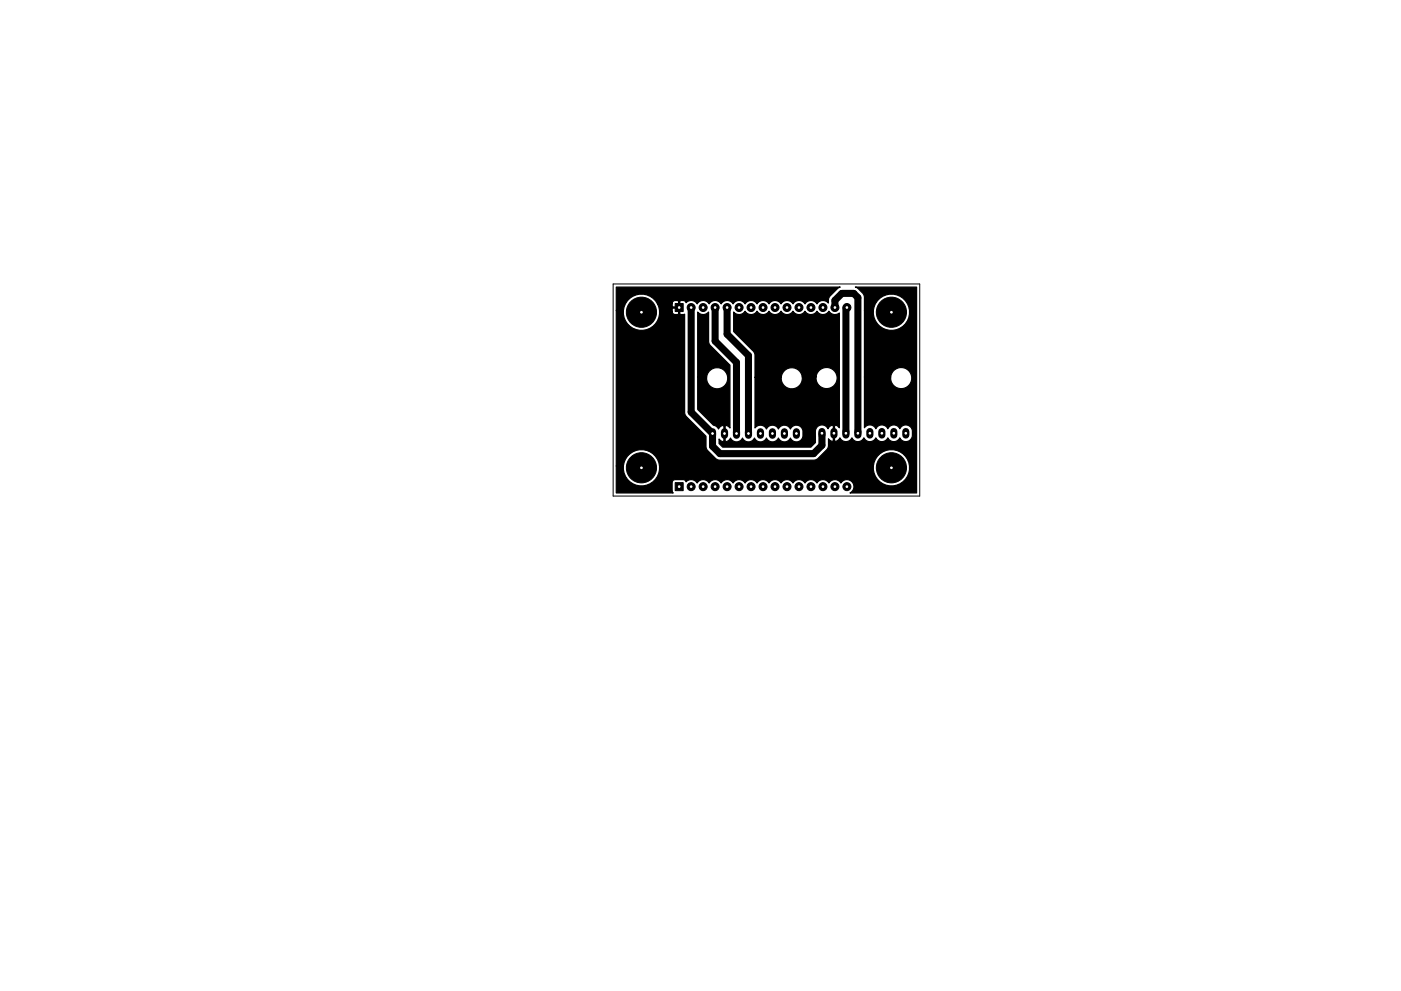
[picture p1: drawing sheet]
<svg xmlns="http://www.w3.org/2000/svg" width="297mm" height="210mm" viewBox="0 0 297 210" stroke-linecap="round" stroke-linejoin="round" font-family="sans-serif">
<path d="M130 60.2h65v45h-65z" fill="none" stroke="#000" stroke-width=".21"/>
<g fill="#000" stroke="#000" stroke-width=".21">
<path d="M143.2 64.4h1.7v1.7h-1.7zM143.2 102.4h1.7v1.7h-1.7z"/>
<circle cx="136" cy="66.2" r="3.2"/>
<circle cx="146.5" cy="65.2" r=".85"/>
<circle cx="149.1" cy="65.2" r=".85"/>
<circle cx="151.6" cy="65.2" r=".85"/>
<circle cx="154.2" cy="65.2" r=".85"/>
<circle cx="156.7" cy="65.2" r=".85"/>
<circle cx="159.2" cy="65.2" r=".85"/>
<circle cx="161.8" cy="65.2" r=".85"/>
<circle cx="164.3" cy="65.2" r=".85"/>
<circle cx="166.9" cy="65.2" r=".85"/>
<circle cx="169.4" cy="65.2" r=".85"/>
<circle cx="171.9" cy="65.2" r=".85"/>
<circle cx="174.5" cy="65.2" r=".85"/>
<circle cx="177" cy="65.2" r=".85"/>
<circle cx="179.6" cy="65.2" r=".85"/>
<circle cx="189" cy="66.2" r="3.2"/>
<circle cx="136" cy="99.2" r="3.2"/>
<circle cx="189" cy="99.2" r="3.2"/>
<circle cx="146.5" cy="103.2" r=".85"/>
<circle cx="149.1" cy="103.2" r=".85"/>
<circle cx="151.6" cy="103.2" r=".85"/>
<circle cx="154.2" cy="103.2" r=".85"/>
<circle cx="156.7" cy="103.2" r=".85"/>
<circle cx="159.2" cy="103.2" r=".85"/>
<circle cx="161.8" cy="103.2" r=".85"/>
<circle cx="164.3" cy="103.2" r=".85"/>
<circle cx="166.9" cy="103.2" r=".85"/>
<circle cx="169.4" cy="103.2" r=".85"/>
<circle cx="171.9" cy="103.2" r=".85"/>
<circle cx="174.5" cy="103.2" r=".85"/>
<circle cx="177" cy="103.2" r=".85"/>
<circle cx="179.6" cy="103.2" r=".85"/>
</g>
<g fill="none" stroke="#000" stroke-width="1.5">
<path d="M146.5 65.2v22.2l4.6 4.6M151.6 65.2v7.2l4.6 4.5v15.5M154.2 65.2v5.7l4.5 4.5v17M177 65.2v-1.5l1.5-1.5h2.5l.9 .9v29.2M179.3 65.5v26.8M153.6 91.6v.8M161.2 91.6v.8M163.8 91.6v.8M166.3 91.6v.8M168.9 91.6v.8M174.3 91.6v2.9l-1.8 1.7h-19.9l-1.5-1.5v-3.1M176.8 91.6v.7"/>
<path d="M184.4 91.6v.7M187 91.6v.7M189.5 91.6v.7M192 91.6v.7"/>
</g>
<path d="M182 91.8l-.1 .1" fill="none" stroke="#000" stroke-width="1"/>
<path d="M130.7 60.9h47.4l-.6 .4-1.6 1.7-.2 .5-.1 .8a1.49 1.49 0 0 0-2.4 .2 1.48 1.48 0 0 0-2.5 0 1.48 1.48 0 0 0-2.6 0 1.48 1.48 0 0 0-2.5 0 1.48 1.48 0 0 0-2.6 0 1.48 1.48 0 0 0-2.5 0 1.48 1.48 0 0 0-2.5 0 1.48 1.48 0 0 0-2.6 0 1.48 1.48 0 0 0-2.5 0 1.48 1.48 0 0 0-2.6 0 1.48 1.48 0 0 0-2.5 0 1.48 1.48 0 0 0-2.3-.3l-.5-.4h-.7l-.2 .1v2.7l.2 .1h.9v21l.4 .7 4.1 4.2 .1 2.6 1.9 2 .4 .3 .5 .1h20.2l.7-.4 1.9-1.9 .2-.6 .1-1.6 .4 .4 .4 .2 .2-.2v-3.2a.89 .89 0 0 0-1.2 .7 1.4 1.4 0 0 0-1.5-.8 1.4 1.4 0 0 0-1.1 1.3v2.4l-1 1h-18.7l-.7-.8v-1l.4 .5 .4 .1 .2-.1v-3.2a.89 .89 0 0 0-1.2 .6l-.5-.6-.5-.2-3.4-3.3v-6.9h1.9v.5a2.25 2.25 0 0 0 3.4 1.7 2.25 2.25 0 0 0 0-3.9 2.25 2.25 0 0 0-3.4 1.7h-1.9v-13.8a1.49 1.49 0 0 0 2.3 0l.1 6.7 4.5 4.6v13.3l-.3-.3a.52 .52 0 0 0-.8-.1v3.2l.3 .1 .3-.1 .6-.7a1.4 1.4 0 0 0 1.2 .9 1.4 1.4 0 0 0 1.3-.9 1.4 1.4 0 0 0 1.3 .9 1.4 1.4 0 0 0 1.3-.9 1.4 1.4 0 0 0 1.2 .9 1.4 1.4 0 0 0 1.3-.9 1.4 1.4 0 0 0 1.3 .9 1.4 1.4 0 0 0 1.2-.9 1.4 1.4 0 0 0 1.3 .9 1.4 1.4 0 0 0 1.3-.9 1.4 1.4 0 0 0 1.5 .8 1.4 1.4 0 0 0 1.1-1.3v-1.1a1.4 1.4 0 0 0-1.2-1.1 1.4 1.4 0 0 0-1.4 .8 1.4 1.4 0 0 0-1.3-.8 1.4 1.4 0 0 0-1.3 .8 1.4 1.4 0 0 0-1.2-.8 1.4 1.4 0 0 0-1.3 .8 1.4 1.4 0 0 0-2.4-.2v-10.8h5.5a2.24 2.24 0 0 0 2.3 2.5 2.24 2.24 0 0 0 2.2-2.5h2.9v.4a2.25 2.25 0 0 0 3.4 1.7 2.25 2.25 0 0 0 0-3.8 2.25 2.25 0 0 0-3.4 1.7h-2.9l-.1-.4a2.25 2.25 0 0 0-2.4-1.6 2.25 2.25 0 0 0-2 2h-5.5l-.1-5.1-4.5-4.6v-4.1a1.49 1.49 0 0 0 2.5-.2 1.48 1.48 0 0 0 2.5 0 1.48 1.48 0 0 0 2.5 0 1.48 1.48 0 0 0 2.6 0 1.48 1.48 0 0 0 2.5 0 1.48 1.48 0 0 0 2.6 0 1.48 1.48 0 0 0 2.5 0 1.48 1.48 0 0 0 2.5 0 1.48 1.48 0 0 0 2.3 .4v24.4l-.5-.5-.3-.1-.3 .1v3.2a.89 .89 0 0 0 1.2-.6 1.4 1.4 0 0 0 1.2 .8 1.4 1.4 0 0 0 1.3-.8 1.4 1.4 0 0 0 1.3 .8 1.4 1.4 0 0 0 1.3-.8 1.4 1.4 0 0 0 1.2 .8 1.4 1.4 0 0 0 1.3-.8 1.4 1.4 0 0 0 1.3 .8 1.4 1.4 0 0 0 1.2-.8 1.4 1.4 0 0 0 1.3 .8 1.4 1.4 0 0 0 1.3-.8 1.4 1.4 0 0 0 1.5 .8 1.4 1.4 0 0 0 1.1-1.3v-1.1a1.4 1.4 0 0 0-1.2-1.1 1.4 1.4 0 0 0-1.4 .8 1.4 1.4 0 0 0-1.3-.8 1.4 1.4 0 0 0-1.3 .8 1.4 1.4 0 0 0-1.2-.8 1.4 1.4 0 0 0-1.3 .8 1.4 1.4 0 0 0-2.4-.2v-10.8h5.5a2.25 2.25 0 0 0 3.1 2.3 2.25 2.25 0 0 0 .7-3.7 2.25 2.25 0 0 0-3.7 1l-.1 .4h-5.5v-14.1h1.9a3.9 3.9 0 0 0 5.2 4 3.9 3.9 0 0 0 1.2-6.5 3.9 3.9 0 0 0-6.3 1.7l-.1 .8h-1.9l-.1-3.3-1.2-1.3-.6-.4h12.9v43.7h-14.1a1.49 1.49 0 0 0 .5-2.4 1.49 1.49 0 0 0-2.4 .3 1.48 1.48 0 0 0-2.6 0 1.48 1.48 0 0 0-2.5 0 1.48 1.48 0 0 0-2.5 0 1.48 1.48 0 0 0-2.6 0 1.48 1.48 0 0 0-2.5 0 1.48 1.48 0 0 0-2.6 0 1.48 1.48 0 0 0-2.5 0 1.48 1.48 0 0 0-2.5 0 1.48 1.48 0 0 0-2.6 0 1.48 1.48 0 0 0-2.5 0 1.48 1.48 0 0 0-2.6 0 1.48 1.48 0 0 0-2.5 0 1.48 1.48 0 0 0-2.3-.3l-.5-.4h-1.8a.64 .64 0 0 0-.7 .6v1.8l.2 .4h-12v-5.7h1.5v.7a3.9 3.9 0 0 0 4.2 3.5 3.9 3.9 0 0 0 3.4-4.2h45.4v.7a3.9 3.9 0 0 0 5.8 2.9 3.9 3.9 0 0 0 0-6.5 3.9 3.9 0 0 0-5.8 2.9h-45.4l-.1-.8a3.9 3.9 0 0 0-4.1-2.7 3.9 3.9 0 0 0-3.4 3.5h-1.5v-33h1.5v.7a3.8 3.8 0 0 0 4.1 3.5 3.8 3.8 0 0 0 3.5-4h2.7l.1 .4 .3 .2h.8l.2-.1v-1.2h-1.2l-.2 .1v.6h-2.7l-.1-1-.3-.7h3.1v.6l.2 .1h1.2v-1.2l-.2-.1h-.8l-.3 .2-.1 .4h-3.1a3.9 3.9 0 0 0-4.2-1.9 3.9 3.9 0 0 0-3 3.4h-1.5z" fill="#000" stroke="#000" stroke-width=".25"/>
<g fill="#fff" stroke="#fff" stroke-width=".21">
<circle cx="191.1" cy="80.2" r=".17"/>
<circle cx="175.3" cy="80.2" r=".17"/>
<circle cx="167.9" cy="80.3" r=".17"/>
<circle cx="152" cy="80.2" r=".17"/>
<circle cx="189" cy="66.2" r=".17"/>
<circle cx="189" cy="99.2" r=".17"/>
<circle cx="136" cy="99.2" r=".17"/>
<circle cx="136" cy="66.2" r=".17"/>
<circle cx="144" cy="65.2" r=".17"/>
<circle cx="146.5" cy="65.2" r=".17"/>
<circle cx="149.1" cy="65.2" r=".17"/>
<circle cx="151.6" cy="65.2" r=".17"/>
<circle cx="154.2" cy="65.2" r=".17"/>
<circle cx="156.7" cy="65.2" r=".17"/>
<circle cx="159.2" cy="65.2" r=".17"/>
<circle cx="161.8" cy="65.2" r=".17"/>
<circle cx="164.3" cy="65.2" r=".17"/>
<circle cx="166.9" cy="65.2" r=".17"/>
<circle cx="169.4" cy="65.2" r=".17"/>
<circle cx="171.9" cy="65.2" r=".17"/>
<circle cx="174.5" cy="65.2" r=".17"/>
<circle cx="177" cy="65.2" r=".17"/>
<circle cx="179.6" cy="65.2" r=".17"/>
<circle cx="179.6" cy="103.2" r=".17"/>
<circle cx="177" cy="103.2" r=".17"/>
<circle cx="174.5" cy="103.2" r=".17"/>
<circle cx="171.9" cy="103.2" r=".17"/>
<circle cx="169.4" cy="103.2" r=".17"/>
<circle cx="166.9" cy="103.2" r=".17"/>
<circle cx="164.3" cy="103.2" r=".17"/>
<circle cx="161.8" cy="103.2" r=".17"/>
<circle cx="159.2" cy="103.2" r=".17"/>
<circle cx="156.7" cy="103.2" r=".17"/>
<circle cx="154.2" cy="103.2" r=".17"/>
<circle cx="151.6" cy="103.2" r=".17"/>
<circle cx="149.1" cy="103.2" r=".17"/>
<circle cx="146.5" cy="103.2" r=".17"/>
<circle cx="144" cy="103.2" r=".17"/>
<circle cx="151.1" cy="92" r=".17"/>
<circle cx="153.6" cy="92" r=".17"/>
<circle cx="156.2" cy="92" r=".17"/>
<circle cx="158.7" cy="92" r=".17"/>
<circle cx="161.2" cy="92" r=".17"/>
<circle cx="163.8" cy="92" r=".17"/>
<circle cx="166.3" cy="92" r=".17"/>
<circle cx="168.9" cy="92" r=".17"/>
<circle cx="192" cy="91.9" r=".18"/>
<circle cx="189.5" cy="91.9" r=".18"/>
<circle cx="187" cy="91.9" r=".18"/>
<circle cx="184.4" cy="91.9" r=".18"/>
<circle cx="181.9" cy="91.9" r=".18"/>
<circle cx="179.3" cy="91.9" r=".18"/>
<circle cx="176.8" cy="91.9" r=".18"/>
<circle cx="174.3" cy="91.9" r=".18"/>
</g>
</svg>
